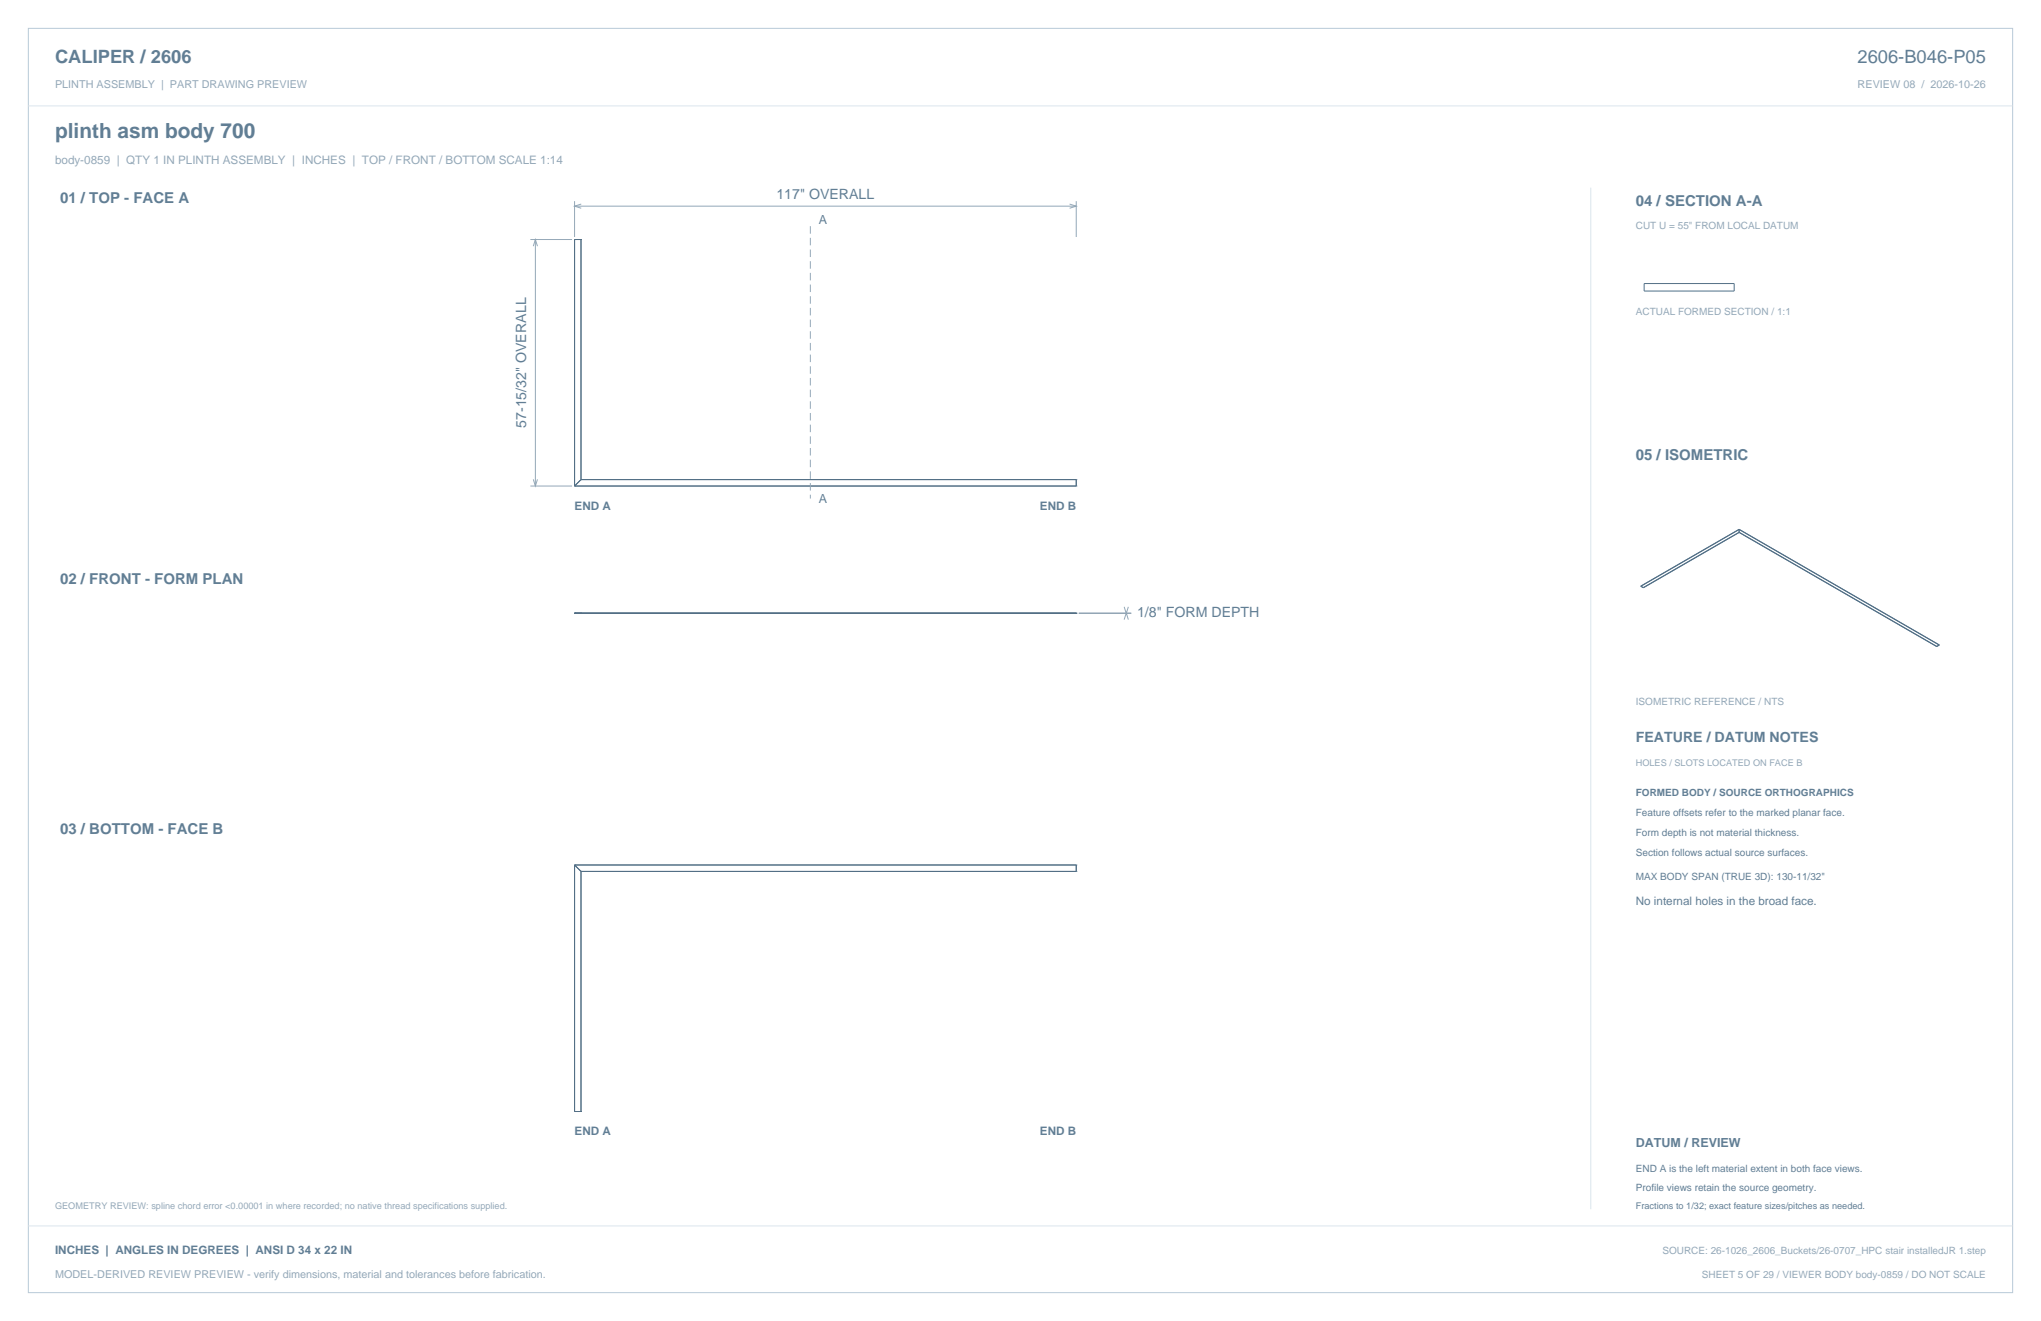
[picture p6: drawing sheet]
<svg xmlns="http://www.w3.org/2000/svg" width="864mm" height="559mm" viewBox="0 0 864 559" stroke-linecap="round" stroke-linejoin="round" font-family="sans-serif">
<defs><g id="words">
<text font-size="8.8" fill="#617e94" x="23.3" y="58.2">plinth asm body 700</text>
<g font-size="7.8" fill="#617e94">
<text x="23.3" y="26.8">CALIPER / 2606</text>
<text x="786" y="26.8">2606-B046-P05</text>
</g>
<g font-size="6.3" fill="#617e94">
<text x="25.4" y="86.1">01 / TOP - FACE A</text>
<text x="692.1" y="87.1">04 / SECTION A-A</text>
<text x="692.1" y="194.4">05 / ISOMETRIC</text>
<text x="25.4" y="246.9">02 / FRONT - FORM PLAN</text>
<text x="25.4" y="352.8">03 / BOTTOM - FACE B</text>
</g>
<g font-size="6" fill="#617e94">
<text x="328.5" y="84.4">117&quot; OVERALL</text>
<text x="222.7" y="181" transform="rotate(-90 222.7 181)">57-15/32&quot; OVERALL</text>
<text x="481.1" y="261.2">1/8&quot; FORM DEPTH</text>
<text x="692.1" y="314">FEATURE / DATUM NOTES</text>
</g>
<g font-size="5.3" fill="#617e94">
<text x="346.4" y="94.6">A</text>
<text x="346.4" y="212.7">A</text>
<text x="692.1" y="485.1">DATUM / REVIEW</text>
</g>
<text font-size="4.9" fill="#93a8b9" x="23.3" y="69.5">body-0859 | QTY 1 IN PLINTH ASSEMBLY | INCHES | TOP / FRONT / BOTTOM SCALE 1:14</text>
<g font-size="4.9" fill="#617e94">
<text x="243.1" y="215.8">END A</text>
<text x="440" y="215.8">END B</text>
<text x="692.1" y="382.8">No internal holes in the broad face.</text>
<text x="243.1" y="480.1">END A</text>
<text x="440" y="480.1">END B</text>
<text x="23.3" y="530.6">INCHES | ANGLES IN DEGREES | ANSI D 34 x 22 IN</text>
</g>
<g font-size="4.6" fill="#93a8b9">
<text x="23.3" y="37">PLINTH ASSEMBLY | PART DRAWING PREVIEW</text>
<text x="786" y="37">REVIEW 08 / 2026-10-26</text>
<text x="23.3" y="540.5">MODEL-DERIVED REVIEW PREVIEW - verify dimensions, material and tolerances before fabrication.</text>
</g>
<g font-size="4.2" fill="#93a8b9">
<text x="692.1" y="97">CUT U = 55&quot; FROM LOCAL DATUM</text>
<text x="692.1" y="133.3">ACTUAL FORMED SECTION / 1:1</text>
<text x="692.1" y="298.1">ISOMETRIC REFERENCE / NTS</text>
<text x="703.4" y="530.6">SOURCE: 26-1026_2606_Buckets/26-0707_HPC stair installedJR 1.step</text>
<text x="720.1" y="540.5">SHEET 5 OF 29 / VIEWER BODY body-0859 / DO NOT SCALE</text>
</g>
<g font-size="4.2" fill="#617e94">
<text x="692.1" y="336.9">FORMED BODY / SOURCE ORTHOGRAPHICS</text>
<text x="692.1" y="345.4">Feature offsets refer to the marked planar face.</text>
<text x="692.1" y="353.8">Form depth is not material thickness.</text>
<text x="692.1" y="362.3">Section follows actual source surfaces.</text>
<text x="692.1" y="372.2">MAX BODY SPAN (TRUE 3D): 130-11/32&quot;</text>
<text x="692.1" y="495.7">END A is the left material extent in both face views.</text>
<text x="692.1" y="503.8">Profile views retain the source geometry.</text>
</g>
<g font-size="3.9" fill="#93a8b9">
<text x="692.1" y="323.8">HOLES / SLOTS LOCATED ON FACE B</text>
<text x="23.3" y="511.5">GEOMETRY REVIEW: spline chord error &lt;0.00001 in where recorded; no native thread specifications supplied.</text>
</g>
<text font-size="3.9" fill="#617e94" x="692.1" y="511.5">Fractions to 1/32; exact feature sizes/pitches as needed.</text>
</g></defs>
<path d="M12 12h839.6v534.8h-839.6z" fill="none" stroke="#b8cad8" stroke-width=".42"/>
<path d="M12 44.8h839.6M673.1 79.4v432.1M12 518.6h839.6" fill="none" stroke="#dbe5ed" stroke-width=".42"/>
<g fill="none" stroke="#536f85" stroke-width=".42">
<path d="M695.7 119.9h38.1v3.2h-38.1zM245.8 202.9v-101.6h-2.7v104.3M245.8 202.9h209.6v2.7h-212.3M245.8 202.9l-2.7 2.7M735.9 223.9l-41.6 24M735.9 223.9v1.4M735.9 225.3l83.6 48.2M735.9 225.3l-40.5 23.3M735.9 223.9l84.7 48.9M243.1 259.3h212.3v.2h-212.3zM245.8 259.3v.2M694.3 248l1.1 .6"/>
<path d="M694.3 248l41.6-24 84.7 48.9M694.3 247.9l1.1 .6M694.3 247.9v.1M695.4 248.5l40.5-23.4 83.6 48.3M695.4 248.5v.1M819.5 273.4v.1M820.6 272.8v.1M820.6 272.9l-1.1 .6M820.6 272.8l-1.1 .6M243.1 365.9v104.3h2.7v-101.6M243.1 365.9h212.3v2.7h-209.6M243.1 365.9l2.7 2.7"/>
</g>
<g fill="none" stroke="#93a8b9" stroke-width=".42">
<path d="M243.1 85.1v15.2M243.1 87.2h212.3M245.9 86.3l-2.8 .9 2.8 .9M452.6 86.3l2.8 .9-2.8 .9M455.4 85.1v15.2M224.4 101.3h17.7M225.7 104.1l.8-2.8 .9 2.8M226.5 101.3v104.3M224.4 205.6h17.7M225.7 202.8l.8 2.8 .9-2.8M456.4 259.3h22.3M456.4 259.5h22.3"/>
<path d="M475.7 256.7l.9 2.8 .8-2.8M476.6 259.3v.2M475.7 262.1l.9-2.8 .8 2.8"/>
</g>
<path d="M342.9 95.7v115.2" fill="none" stroke="#93a8b9" stroke-width=".42" stroke-dasharray="3.2 1.8" stroke-linecap="butt"/>
<use href="#words"/>
</svg>
